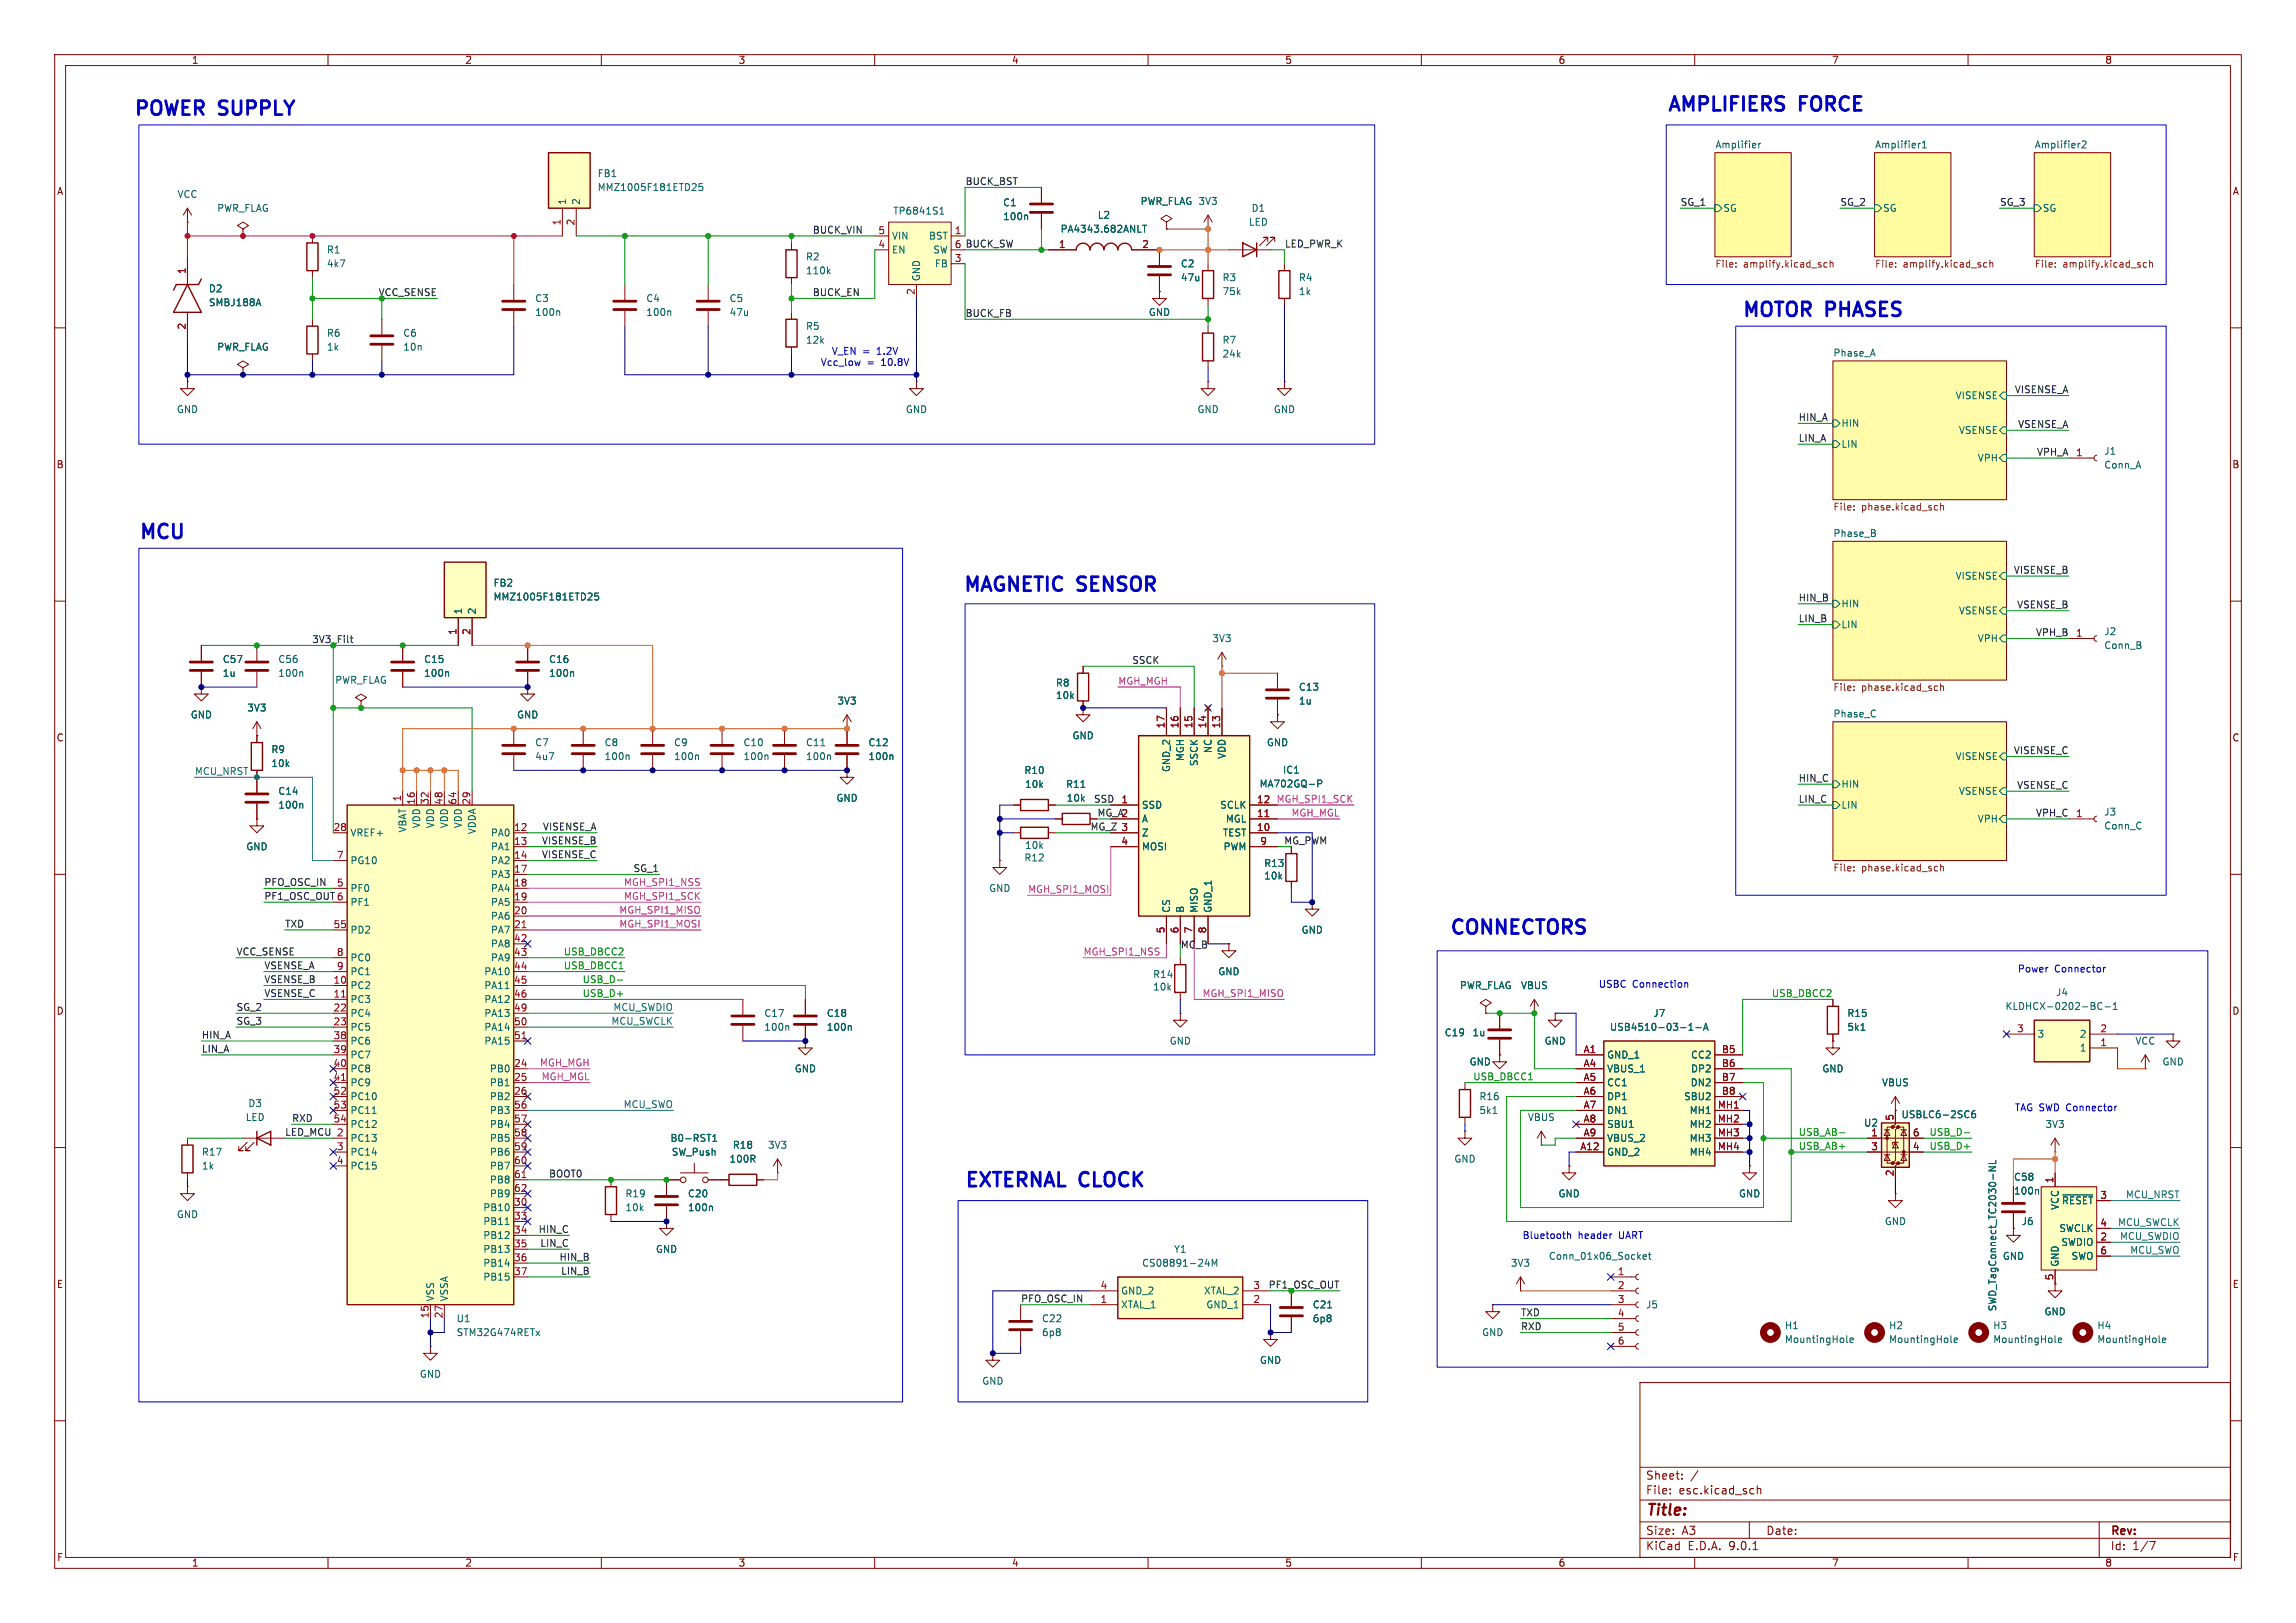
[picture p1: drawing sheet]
<svg xmlns="http://www.w3.org/2000/svg" width="420mm" height="297mm" viewBox="0 0 420 297" stroke-linecap="round" stroke-linejoin="round" font-family="sans-serif">
<defs><g id="words">
<g font-size="3.5" fill="#0000c2">
<text x="24.2" y="21.8">POWER</text>
<text x="40.1" y="21.8">SUPPLY</text>
<text x="304.7" y="21.1">AMPLIFIERS</text>
<text x="329.2" y="21.1">FORCE</text>
<text x="318.4" y="58.7">MOTOR</text>
<text x="334.1" y="58.7">PHASES</text>
<text x="25.2" y="99.3">MCU</text>
<text x="175.9" y="109">MAGNETIC SENSOR</text>
<text x="264.9" y="171.7">CONNECTORS</text>
<text x="176.2" y="217.9">EXTERNAL CLOCK</text>
</g>
<text font-size="2.8" fill="#840000" x="301" y="277.9">Title:</text>
<g font-size="2.1" fill="#840000">
<text x="301" y="273.7">File:</text>
<text x="301" y="271">Sheet:</text>
<text x="307.1" y="273.7">esc.kicad_sch</text>
<text x="301" y="281.1">Size:</text>
<text x="307.6" y="281.1">A3</text>
<text x="323" y="281.1">Date:</text>
<text x="386" y="281.3">Rev:</text>
<text x="301" y="283.9">KiCad</text>
<text x="308.7" y="283.9">E.D.A.</text>
<text x="316.3" y="283.9">9.0.1</text>
<text x="386" y="283.9">Id:</text>
<text x="390.1" y="283.9">1/7</text>
</g>
<g font-size="1.8" fill="#840000">
<text x="35" y="11.9">1</text>
<text x="85" y="11.9">2</text>
<text x="135" y="11.9">3</text>
<text x="185" y="11.9">4</text>
<text x="235" y="11.9">5</text>
<text x="285" y="11.9">6</text>
<text x="335" y="11.9">7</text>
<text x="385" y="11.9">8</text>
<text x="10.3" y="35.9">A</text>
<text x="408.3" y="35.9">A</text>
<text x="10.3" y="85.9">B</text>
<text x="408.2" y="85.9">B</text>
<text x="10.3" y="135.9">C</text>
<text x="408.2" y="135.9">C</text>
<text x="10.3" y="185.9">D</text>
<text x="408.2" y="185.9">D</text>
<text x="10.3" y="235.9">E</text>
<text x="408.3" y="235.9">E</text>
<text x="10.3" y="285.9">F</text>
<text x="35" y="286.9">1</text>
<text x="85" y="286.9">2</text>
<text x="135" y="286.9">3</text>
<text x="185" y="286.9">4</text>
<text x="235" y="286.9">5</text>
<text x="285" y="286.9">6</text>
<text x="335" y="286.9">7</text>
<text x="385" y="286.9">8</text>
<text x="408.3" y="285.9">F</text>
</g>
<g font-size="1.8" fill="#006464">
<text x="313.7" y="27.2">Amplifier</text>
<text x="342.9" y="27.2">Amplifier1</text>
<text x="372.1" y="27.2">Amplifier2</text>
<text x="109.2" y="32.6">FB1</text>
<text x="109.2" y="35.2">MMZ1005F181ETD25</text>
<text x="32.4" y="36.4">VCC</text>
<text x="39.6" y="39">PWR_FLAG</text>
<text x="103.7" y="37.6" transform="rotate(-90 103.7 37.6)">1</text>
<text x="106.3" y="37.6" transform="rotate(-90 106.3 37.6)">2</text>
<text x="163.3" y="39.5">TP6841S1</text>
<text x="183.4" y="37.9">C1</text>
<text x="183.4" y="40.5">100n</text>
<text x="200.7" y="40.2">L2</text>
<text x="208.5" y="37.7">PWR_FLAG 3V3</text>
<text x="208.5" y="37.7">PWR_FLAG</text>
<text x="228.4" y="41.5">LED</text>
<text x="228.8" y="39">D1</text>
<text x="315.2" y="39">SG</text>
<text x="344.4" y="39">SG</text>
<text x="373.6" y="39">SG</text>
<text x="59.7" y="46.6">R1</text>
<text x="147.3" y="47.9">R2</text>
<text x="163.1" y="44">VIN</text>
<text x="163.1" y="46.6">EN</text>
<text x="169.8" y="44">BST</text>
<text x="170.6" y="46.6">SW</text>
<text x="193.9" y="42.8">PA4343.682ANLT</text>
<text x="38.1" y="53.7">D2</text>
<text x="59.7" y="49.1">4k7</text>
<text x="147.3" y="50.4">110k</text>
<text x="168.5" y="51.6" transform="rotate(-90 168.5 51.6)">GND</text>
<text x="170.9" y="49.1">FB</text>
<text x="215.9" y="49.1">C2</text>
<text x="215.9" y="51.7">47u</text>
<text x="223.5" y="51.7">R3</text>
<text x="237.5" y="51.7">R4</text>
<text x="38.1" y="56.2">SMBJ188A</text>
<text x="97.8" y="55.5">C3</text>
<text x="97.8" y="58">100n</text>
<text x="118.1" y="55.5">C4</text>
<text x="118.1" y="58">100n</text>
<text x="133.4" y="55.5">C5</text>
<text x="133.4" y="58">47u</text>
<text x="210.1" y="58">GND</text>
<text x="223.5" y="54.2">75k</text>
<text x="237.5" y="54.2">1k</text>
<text x="39.6" y="64.4">PWR_FLAG</text>
<text x="59.7" y="61.8">R6</text>
<text x="59.7" y="64.4">1k</text>
<text x="73.7" y="61.8">C6</text>
<text x="73.7" y="64.4">10n</text>
<text x="147.3" y="60.6">R5</text>
<text x="147.3" y="63.1">12k</text>
<text x="223.5" y="63.1">R7</text>
<text x="223.5" y="65.6">24k</text>
<text x="335.3" y="65.3">Phase_A</text>
<text x="32.3" y="75.8">GND</text>
<text x="165.6" y="75.8">GND</text>
<text x="218.9" y="75.8">GND</text>
<text x="232.9" y="75.8">GND</text>
<text x="357.6" y="73.3">VISENSE</text>
<text x="336.7" y="82.1">LIN</text>
<text x="336.7" y="78.3">HIN</text>
<text x="358.2" y="79.6">VSENSE</text>
<text x="384.8" y="83.4">J1</text>
<text x="361.7" y="84.7">VPH</text>
<text x="384.8" y="86">Conn_A</text>
<text x="335.3" y="98.3">Phase_B</text>
<text x="90.2" y="107.5">FB2</text>
<text x="357.6" y="106.3">VISENSE</text>
<text x="84.7" y="112.5" transform="rotate(-90 84.7 112.5)">1</text>
<text x="87.2" y="112.5" transform="rotate(-90 87.2 112.5)">2</text>
<text x="90.2" y="110.1">MMZ1005F181ETD25</text>
<text x="336.7" y="111.4">HIN</text>
<text x="358.2" y="112.6">VSENSE</text>
<text x="221.7" y="117.7">3V3</text>
<text x="336.7" y="115.2">LIN</text>
<text x="361.7" y="117.7">VPH</text>
<text x="384.8" y="116.4">J2</text>
<text x="384.8" y="119">Conn_B</text>
<text x="40.6" y="124.1">1u</text>
<text x="40.6" y="121.5">C57</text>
<text x="50.8" y="124.1">100n</text>
<text x="50.8" y="121.5">C56</text>
<text x="61.2" y="125.3">PWR_FLAG</text>
<text x="77.5" y="124.1">100n</text>
<text x="77.5" y="121.5">C15</text>
<text x="100.3" y="124.1">100n</text>
<text x="100.3" y="121.5">C16</text>
<text x="193" y="125.8">R8</text>
<text x="34.8" y="131.7">GND</text>
<text x="45.1" y="130.4">3V3</text>
<text x="94.5" y="131.7">GND</text>
<text x="153.1" y="129.1">3V3</text>
<text x="193" y="128.1">10k</text>
<text x="237.5" y="129.1">1u</text>
<text x="237.5" y="126.6">C13</text>
<text x="335.3" y="131.4">Phase_C</text>
<text x="97.8" y="136.8">C7</text>
<text x="110.5" y="136.8">C8</text>
<text x="123.2" y="136.8">C9</text>
<text x="135.9" y="136.8">C10</text>
<text x="147.3" y="136.8">C11</text>
<text x="158.8" y="136.8">C12</text>
<text x="196.1" y="135.5">GND</text>
<text x="221.8" y="137.9" transform="rotate(-90 221.8 137.9)">NC</text>
<text x="231.6" y="136.8">GND</text>
<text x="49.5" y="138">R9</text>
<text x="49.5" y="140.6">10k</text>
<text x="97.8" y="139.3">4u7</text>
<text x="110.5" y="139.3">100n</text>
<text x="123.2" y="139.3">100n</text>
<text x="135.9" y="139.3">100n</text>
<text x="147.3" y="139.3">100n</text>
<text x="158.8" y="139.3">100n</text>
<text x="187.3" y="141.8">R10</text>
<text x="214.2" y="141.4" transform="rotate(-90 214.2 141.4)">GND_2</text>
<text x="216.8" y="139.4" transform="rotate(-90 216.8 139.4)">MGH</text>
<text x="219.3" y="140.3" transform="rotate(-90 219.3 140.3)">SSCK</text>
<text x="224.4" y="139" transform="rotate(-90 224.4 139)">VDD</text>
<text x="234.6" y="141.8">IC1</text>
<text x="357.6" y="139.3">VISENSE</text>
<text x="50.8" y="148.2">100n</text>
<text x="50.8" y="145.6">C14</text>
<text x="152.9" y="146.9">GND</text>
<text x="187.4" y="144.4">10k</text>
<text x="194.9" y="144.4">R11</text>
<text x="195" y="146.9">10k</text>
<text x="208.8" y="148.2">SSD</text>
<text x="223.1" y="148.2">SCLK</text>
<text x="230.3" y="144.3">MA702GQ-P</text>
<text x="336.7" y="148.2">LIN</text>
<text x="336.7" y="144.4">HIN</text>
<text x="358.2" y="145.6">VSENSE</text>
<text x="384.8" y="149.5">J3</text>
<text x="45" y="155.8">GND</text>
<text x="64" y="153.3">VREF+</text>
<text x="74.5" y="152.4" transform="rotate(-90 74.5 152.4)">VBAT</text>
<text x="77.1" y="151.7" transform="rotate(-90 77.1 151.7)">VDD</text>
<text x="79.6" y="151.7" transform="rotate(-90 79.6 151.7)">VDD</text>
<text x="82.1" y="151.7" transform="rotate(-90 82.1 151.7)">VDD</text>
<text x="84.7" y="151.7" transform="rotate(-90 84.7 151.7)">VDD</text>
<text x="87.2" y="152.7" transform="rotate(-90 87.2 152.7)">VDDA</text>
<text x="89.7" y="153.3">PA0</text>
<text x="89.7" y="155.8">PA1</text>
<text x="187.4" y="155.5">10k</text>
<text x="208.8" y="150.7">A</text>
<text x="208.8" y="153.3">Z</text>
<text x="208.8" y="155.8">MOSI</text>
<text x="223.6" y="153.3">TEST</text>
<text x="223.7" y="155.8">PWM</text>
<text x="224.1" y="150.7">MGL</text>
<text x="361.7" y="150.7">VPH</text>
<text x="384.8" y="152">Conn_C</text>
<text x="64" y="158.3">PG10</text>
<text x="89.7" y="158.3">PA2</text>
<text x="89.7" y="160.9">PA3</text>
<text x="187.3" y="157.8">R12</text>
<text x="231.1" y="161.1">10k</text>
<text x="231.1" y="158.9">R13</text>
<text x="64" y="163.4">PF0</text>
<text x="64" y="166">PF1</text>
<text x="89.7" y="163.4">PA4</text>
<text x="89.7" y="166">PA5</text>
<text x="180.8" y="163.4">GND</text>
<text x="214.2" y="167.1" transform="rotate(-90 214.2 167.1)">CS</text>
<text x="216.8" y="167.1" transform="rotate(-90 216.8 167.1)">B</text>
<text x="219.3" y="167.1" transform="rotate(-90 219.3 167.1)">MISO</text>
<text x="221.8" y="167.1" transform="rotate(-90 221.8 167.1)">GND_1</text>
<text x="64" y="171">PD2</text>
<text x="89.7" y="168.5">PA6</text>
<text x="89.7" y="171">PA7</text>
<text x="89.7" y="173.6">PA8</text>
<text x="238" y="171">GND</text>
<text x="64" y="176.1">PC0</text>
<text x="64" y="178.7">PC1</text>
<text x="88.5" y="178.7">PA10</text>
<text x="89.7" y="176.1">PA9</text>
<text x="210.8" y="179.2">R14</text>
<text x="222.8" y="178.7">GND</text>
<text x="64" y="181.2">PC2</text>
<text x="64" y="183.7">PC3</text>
<text x="88.5" y="181.2">PA11</text>
<text x="88.5" y="183.7">PA12</text>
<text x="210.8" y="181.5">10k</text>
<text x="267" y="181.2">PWR_FLAG</text>
<text x="278.1" y="181.2">VBUS</text>
<text x="366.7" y="185">KLDHCX-0202-BC-1</text>
<text x="376" y="182.5">J4</text>
<text x="64" y="186.3">PC4</text>
<text x="64" y="188.8">PC5</text>
<text x="64" y="191.4">PC6</text>
<text x="88.5" y="186.3">PA13</text>
<text x="88.5" y="188.8">PA14</text>
<text x="88.5" y="191.4">PA15</text>
<text x="139.7" y="188.8">100n</text>
<text x="139.7" y="186.3">C17</text>
<text x="151.1" y="188.8">100n</text>
<text x="151.1" y="186.3">C18</text>
<text x="213.9" y="191.4">GND</text>
<text x="264.2" y="189.8">C19</text>
<text x="269.2" y="189.8">1u</text>
<text x="282.4" y="191.4">GND</text>
<text x="294.4" y="188.8">USB4510-03-1-A</text>
<text x="302.3" y="186.3">J7</text>
<text x="337.8" y="188.8">5k1</text>
<text x="337.8" y="186.3">R15</text>
<text x="372.6" y="190.1">3</text>
<text x="380.3" y="190.1">2</text>
<text x="390.5" y="191.4">VCC</text>
<text x="64" y="193.9">PC7</text>
<text x="64" y="196.4">PC8</text>
<text x="89.5" y="196.4">PB0</text>
<text x="145.3" y="196.4">GND</text>
<text x="268.7" y="195.2">GND</text>
<text x="293.9" y="193.9">GND_1</text>
<text x="293.9" y="196.4">VBUS_1</text>
<text x="309.2" y="193.9">CC2</text>
<text x="309.2" y="196.4">DP2</text>
<text x="333.2" y="196.4">GND</text>
<text x="380.3" y="192.6">1</text>
<text x="395.5" y="195.2">GND</text>
<text x="45.3" y="202.8">D3</text>
<text x="64" y="199">PC9</text>
<text x="64" y="201.5">PC10</text>
<text x="89.5" y="199">PB1</text>
<text x="89.5" y="201.5">PB2</text>
<text x="270.5" y="201.5">R16</text>
<text x="293.9" y="199">CC1</text>
<text x="293.9" y="201.5">DP1</text>
<text x="308" y="201.5">SBU2</text>
<text x="309.2" y="199">DN2</text>
<text x="344.2" y="199">VBUS</text>
<text x="44.8" y="205.3">LED</text>
<text x="64" y="204.1">PC11</text>
<text x="64" y="206.6">PC12</text>
<text x="64" y="209.1">PC13</text>
<text x="89.5" y="204.1">PB3</text>
<text x="89.5" y="206.6">PB4</text>
<text x="89.5" y="209.1">PB5</text>
<text x="122.5" y="209.1">B0-RST1</text>
<text x="270.5" y="204.1">5k1</text>
<text x="279.4" y="205.3">VBUS</text>
<text x="293.9" y="204.1">DN1</text>
<text x="293.9" y="206.6">SBU1</text>
<text x="293.9" y="209.1">VBUS_2</text>
<text x="309" y="204.1">MH1</text>
<text x="309" y="206.6">MH2</text>
<text x="309" y="209.1">MH3</text>
<text x="340.9" y="206.3">U2</text>
<text x="347.7" y="204.8">USBLC6-2SC6</text>
<text x="374.1" y="206.6">3V3</text>
<text x="36.8" y="211.7">R17</text>
<text x="36.8" y="214.2">1k</text>
<text x="64" y="211.7">PC14</text>
<text x="64" y="214.2">PC15</text>
<text x="89.5" y="211.7">PB6</text>
<text x="89.5" y="214.2">PB7</text>
<text x="122.8" y="211.7">SW_Push</text>
<text x="133.3" y="213">100R</text>
<text x="133.9" y="210.4">R18</text>
<text x="140.4" y="210.4">3V3</text>
<text x="265.9" y="213">GND</text>
<text x="293.9" y="211.7">GND_2</text>
<text x="309" y="211.7">MH4</text>
<text x="88.3" y="221.8">PB10</text>
<text x="89.5" y="216.8">PB8</text>
<text x="89.5" y="219.3">PB9</text>
<text x="114.3" y="221.8">10k</text>
<text x="114.3" y="219.3">R19</text>
<text x="125.7" y="221.8">100n</text>
<text x="125.7" y="219.3">C20</text>
<text x="285" y="219.3">GND</text>
<text x="318" y="219.3">GND</text>
<text x="368.3" y="218.8">100n</text>
<text x="368.3" y="216.3">C58</text>
<text x="376.8" y="221.5" transform="rotate(-90 376.8 221.5)">VCC</text>
<text x="377.1" y="220.6">~{RESET}</text>
<text x="32.3" y="223.1">GND</text>
<text x="88.3" y="224.4">PB11</text>
<text x="88.3" y="226.9">PB12</text>
<text x="344.7" y="224.4">GND</text>
<text x="369.7" y="224.4">J6</text>
<text x="376.6" y="225.7">SWCLK</text>
<text x="88.3" y="229.5">PB13</text>
<text x="88.3" y="232">PB14</text>
<text x="119.9" y="229.5">GND</text>
<text x="208.8" y="232">CS08891-24M</text>
<text x="214.6" y="229.5">Y1</text>
<text x="276.3" y="232">3V3</text>
<text x="283.2" y="230.7">Conn_01x06_Socket</text>
<text x="366.3" y="230.7">GND</text>
<text x="376.8" y="231.9" transform="rotate(-90 376.8 231.9)">GND</text>
<text x="377" y="228.2">SWDIO</text>
<text x="378.8" y="230.7">SWO</text>
<text x="79.6" y="238.3" transform="rotate(-90 79.6 238.3)">VSS</text>
<text x="82.1" y="238.3" transform="rotate(-90 82.1 238.3)">VSSA</text>
<text x="88.3" y="234.5">PB15</text>
<text x="205" y="237.1">GND_2</text>
<text x="205" y="239.6">XTAL_1</text>
<text x="220.1" y="237.1">XTAL_2</text>
<text x="220.6" y="239.6">GND_1</text>
<text x="240" y="239.6">C21</text>
<text x="301" y="239.6">J5</text>
<text x="83.4" y="244.7">STM32G474RETx</text>
<text x="83.4" y="242.2">U1</text>
<text x="190.5" y="242.2">C22</text>
<text x="190.5" y="244.7">6p8</text>
<text x="240" y="242.2">6p8</text>
<text x="271" y="244.7">GND</text>
<text x="326.4" y="243.4">H1</text>
<text x="326.4" y="246">MountingHole</text>
<text x="345.4" y="243.4">H2</text>
<text x="345.4" y="246">MountingHole</text>
<text x="364.5" y="243.4">H3</text>
<text x="364.5" y="246">MountingHole</text>
<text x="365.4" y="240.1" transform="rotate(-90 365.4 240.1)">SWD_TagConnect_TC2030-NL</text>
<text x="373.9" y="240.9">GND</text>
<text x="383.5" y="243.4">H4</text>
<text x="383.5" y="246">MountingHole</text>
<text x="230.4" y="249.8">GND</text>
<text x="76.7" y="252.3">GND</text>
<text x="179.6" y="253.6">GND</text>
</g>
<g font-size="1.8" fill="#0f0f0f">
<text x="176.5" y="33.9">BUCK_BST</text>
<text x="307.3" y="37.8">SG_1</text>
<text x="336.5" y="37.8">SG_2</text>
<text x="365.8" y="37.8">SG_3</text>
<text x="148.6" y="42.8">BUCK_VIN</text>
<text x="174.6" y="45.5">6 BUCK_SW</text>
<text x="234.9" y="45.4">LED_PWR_K</text>
<text x="148.6" y="54.3">BUCK_EN</text>
<text x="176.5" y="58.1">BUCK_FB</text>
<text x="328.9" y="77.1">HIN_A</text>
<text x="368.5" y="72">VISENSE_A</text>
<text x="328.9" y="80.9">LIN_A</text>
<text x="369.1" y="78.4">VSENSE_A</text>
<text x="372.5" y="83.5">VPH_A</text>
<text x="368.3" y="105.1">VISENSE_B</text>
<text x="328.9" y="114">LIN_B</text>
<text x="328.9" y="110.1">HIN_B</text>
<text x="368.9" y="111.4">VSENSE_B</text>
<text x="372.3" y="116.5">VPH_B</text>
<text x="207" y="121.6">SSCK</text>
<text x="328.9" y="143.2">HIN_C</text>
<text x="368.3" y="138.1">VISENSE_C</text>
<text x="200" y="147">SSD</text>
<text x="328.9" y="147">LIN_C</text>
<text x="368.9" y="144.4">VSENSE_C</text>
<text x="372.3" y="149.5">VPH_C</text>
<text x="99" y="154.6">VISENSE_B</text>
<text x="99.2" y="152.1">VISENSE_A</text>
<text x="199.4" y="152.1">MG_Z 3</text>
<text x="234.8" y="154.6">MG_PWM</text>
<text x="99" y="157.1">VISENSE_C</text>
<text x="115.8" y="159.7">SG_1</text>
<text x="48.3" y="162.2">PFO_OSC_IN</text>
<text x="48.3" y="164.8">PF1_OSC_OUT 6</text>
<text x="52.1" y="169.8">TXD</text>
<text x="215.9" y="173.6">MG_B</text>
<text x="43.2" y="174.9">VCC_SENSE</text>
<text x="48.3" y="180">VSENSE_B</text>
<text x="48.3" y="177.5">VSENSE_A</text>
<text x="43.2" y="185.1">SG_2</text>
<text x="48.3" y="182.5">VSENSE_C</text>
<text x="36.8" y="190.2">HIN_A</text>
<text x="43.2" y="187.6">SG_3</text>
<text x="36.8" y="192.7">LIN_A</text>
<text x="52.1" y="207.9">LED_MCU 2</text>
<text x="53.3" y="205.4">RXD</text>
<text x="100.3" y="215.6">BOOT0</text>
<text x="98.4" y="225.7">HIN_C</text>
<text x="98.7" y="228.3">LIN_C</text>
<text x="102.2" y="230.8">HIN_B</text>
<text x="102.5" y="233.3">LIN_B</text>
<text x="186.7" y="238.4">PFO_OSC_IN</text>
<text x="278.1" y="243.5">RXD</text>
<text x="278.1" y="241">TXD</text>
</g>
<g font-size="1.8" fill="#a90000">
<text x="102.6" y="41.3" transform="rotate(-90 102.6 41.3)">1</text>
<text x="105.2" y="41.3" transform="rotate(-90 105.2 41.3)">2</text>
<text x="160.6" y="42.9">5</text>
<text x="160.6" y="45.5">4</text>
<text x="174.6" y="42.9">1</text>
<text x="193.6" y="45.5">1</text>
<text x="208.8" y="45.5">2</text>
<text x="34" y="50.2" transform="rotate(-90 34 50.2)">1</text>
<text x="174.6" y="48">3</text>
<text x="167.4" y="54" transform="rotate(-90 167.4 54)">2</text>
<text x="34" y="60.4" transform="rotate(-90 34 60.4)">2</text>
<text x="379.7" y="83.6">1</text>
<text x="83.6" y="116.3" transform="rotate(-90 83.6 116.3)">1</text>
<text x="86.1" y="116.3" transform="rotate(-90 86.1 116.3)">2</text>
<text x="379.7" y="116.6">1</text>
<text x="213.1" y="133.4" transform="rotate(-90 213.1 133.4)">17</text>
<text x="215.6" y="133.4" transform="rotate(-90 215.6 133.4)">16</text>
<text x="218.2" y="133.4" transform="rotate(-90 218.2 133.4)">15</text>
<text x="220.7" y="133.4" transform="rotate(-90 220.7 133.4)">14</text>
<text x="223.3" y="133.4" transform="rotate(-90 223.3 133.4)">13</text>
<text x="73.4" y="146.8" transform="rotate(-90 73.4 146.8)">1</text>
<text x="75.9" y="147.4" transform="rotate(-90 75.9 147.4)">16</text>
<text x="78.5" y="147.4" transform="rotate(-90 78.5 147.4)">32</text>
<text x="81" y="147.4" transform="rotate(-90 81 147.4)">48</text>
<text x="83.6" y="147.4" transform="rotate(-90 83.6 147.4)">64</text>
<text x="86.1" y="147.4" transform="rotate(-90 86.1 147.4)">29</text>
<text x="205" y="147.1">1</text>
<text x="205" y="149.6">2</text>
<text x="229.8" y="147.1">12</text>
<text x="229.8" y="149.6">11</text>
<text x="379.7" y="149.6">1</text>
<text x="60.9" y="152.1">28</text>
<text x="93.9" y="152.1">12</text>
<text x="93.9" y="154.7">13</text>
<text x="205" y="154.7">4</text>
<text x="205" y="152.1">3</text>
<text x="229.8" y="152.1">10</text>
<text x="230.4" y="154.7">9</text>
<text x="61.5" y="157.2">7</text>
<text x="93.9" y="157.2">14</text>
<text x="93.9" y="159.8">17</text>
<text x="61.5" y="162.3">5</text>
<text x="93.9" y="162.3">18</text>
<text x="93.9" y="164.8">19</text>
<text x="93.9" y="167.4">20</text>
<text x="60.9" y="169.9">55</text>
<text x="93.9" y="169.9">21</text>
<text x="93.9" y="172.5">42</text>
<text x="213.1" y="170.9" transform="rotate(-90 213.1 170.9)">5</text>
<text x="215.6" y="170.9" transform="rotate(-90 215.6 170.9)">6</text>
<text x="218.2" y="170.9" transform="rotate(-90 218.2 170.9)">7</text>
<text x="220.7" y="170.9" transform="rotate(-90 220.7 170.9)">8</text>
<text x="61.5" y="175">8</text>
<text x="61.5" y="177.5">9</text>
<text x="93.9" y="175">43</text>
<text x="93.9" y="177.5">44</text>
<text x="60.9" y="180.1">10</text>
<text x="60.9" y="182.6">11</text>
<text x="60.9" y="185.2">22</text>
<text x="93.9" y="180.1">45</text>
<text x="93.9" y="182.6">46</text>
<text x="93.9" y="185.2">49</text>
<text x="60.9" y="187.7">23</text>
<text x="60.9" y="190.2">38</text>
<text x="93.9" y="187.7">50</text>
<text x="93.9" y="190.2">51</text>
<text x="368.9" y="189">3</text>
<text x="384.1" y="189">2</text>
<text x="384.1" y="191.5">1</text>
<text x="60.9" y="192.8">39</text>
<text x="60.9" y="195.3">40</text>
<text x="60.9" y="197.9">41</text>
<text x="93.9" y="195.3">24</text>
<text x="93.9" y="197.9">25</text>
<text x="289.6" y="192.8">A1</text>
<text x="289.6" y="195.3">A4</text>
<text x="289.6" y="197.9">A5</text>
<text x="314.9" y="192.8">B5</text>
<text x="314.9" y="195.3">B6</text>
<text x="314.9" y="197.9">B7</text>
<text x="60.9" y="200.4">52</text>
<text x="60.9" y="202.9">53</text>
<text x="93.9" y="200.4">26</text>
<text x="93.9" y="202.9">56</text>
<text x="289.6" y="200.4">A6</text>
<text x="289.6" y="202.9">A7</text>
<text x="314.1" y="202.9">MH1</text>
<text x="314.9" y="200.4">B8</text>
<text x="60.9" y="205.5">54</text>
<text x="93.9" y="205.5">57</text>
<text x="93.9" y="208">58</text>
<text x="289.6" y="205.5">A8</text>
<text x="289.6" y="208">A9</text>
<text x="314.1" y="205.5">MH2</text>
<text x="314.1" y="208">MH3</text>
<text x="342.2" y="208">1</text>
<text x="346.5" y="205.2" transform="rotate(-90 346.5 205.2)">5</text>
<text x="349.8" y="208">6</text>
<text x="61.5" y="210.6">3</text>
<text x="61.5" y="213.1">4</text>
<text x="93.9" y="210.6">59</text>
<text x="93.9" y="213.1">60</text>
<text x="93.9" y="215.6">61</text>
<text x="289" y="210.6">A12</text>
<text x="314.1" y="210.6">MH4</text>
<text x="342.2" y="210.6">3</text>
<text x="346.5" y="215.3" transform="rotate(-90 346.5 215.3)">2</text>
<text x="349.8" y="210.6">4</text>
<text x="93.9" y="218.2">62</text>
<text x="93.9" y="220.7">30</text>
<text x="375.7" y="216.6" transform="rotate(-90 375.7 216.6)">1</text>
<text x="384.1" y="219.5">3</text>
<text x="93.9" y="223.3">33</text>
<text x="93.9" y="225.8">34</text>
<text x="384.1" y="224.5">4</text>
<text x="384.1" y="227.1">2</text>
<text x="93.9" y="228.3">35</text>
<text x="93.9" y="230.9">36</text>
<text x="93.9" y="233.4">37</text>
<text x="295.8" y="233.4">1</text>
<text x="384.1" y="229.6">6</text>
<text x="201.2" y="236">4</text>
<text x="201.2" y="238.5">1</text>
<text x="229.2" y="236">3</text>
<text x="229.2" y="238.5">2</text>
<text x="295.8" y="236">2</text>
<text x="295.8" y="238.5">3</text>
<text x="375.7" y="234.4" transform="rotate(-90 375.7 234.4)">5</text>
<text x="78.5" y="241.3" transform="rotate(-90 78.5 241.3)">15</text>
<text x="81" y="241.3" transform="rotate(-90 81 241.3)">27</text>
<text x="295.8" y="241">4</text>
<text x="295.8" y="243.6">5</text>
<text x="295.8" y="246.1">6</text>
</g>
<g font-size="1.8" fill="#725600">
<text x="313.7" y="49.3">File:</text>
<text x="318.9" y="49.3">amplify.kicad_sch</text>
<text x="342.9" y="49.3">File:</text>
<text x="348.1" y="49.3">amplify.kicad_sch</text>
<text x="372.1" y="49.3">File:</text>
<text x="377.3" y="49.3">amplify.kicad_sch</text>
<text x="335.3" y="93.8">File:</text>
<text x="340.5" y="93.8">phase.kicad_sch</text>
<text x="335.3" y="126.8">File:</text>
<text x="340.5" y="126.8">phase.kicad_sch</text>
<text x="335.3" y="159.8">File:</text>
<text x="340.5" y="159.8">phase.kicad_sch</text>
</g>
<g font-size="1.8" fill="#009600">
<text x="69.2" y="54.3">VCC_SENSE</text>
<text x="57" y="117.8">3V3_Filt</text>
<text x="200.7" y="149.5">MG_A2</text>
<text x="232" y="235.9">PF1_OSC_OUT</text>
</g>
<g font-size="1.8" fill="#0000c2">
<text x="152.1" y="65.1">V_EN =</text>
<text x="160.5" y="65.1">1.2V</text>
<text x="150" y="67.2">Vcc_low</text>
<text x="158.6" y="67.2">=</text>
<text x="161.3" y="67.2">10.8V</text>
<text x="369" y="178.2">Power</text>
<text x="375.8" y="178.2">Connector</text>
<text x="292.3" y="181">USBC</text>
<text x="298.6" y="181">Connection</text>
<text x="368.5" y="203.6">TAG SWD Connector</text>
<text x="278.4" y="226.9">Bluetooth</text>
<text x="288.7" y="226.9">header</text>
<text x="296.2" y="226.9">UART</text>
</g>
<g font-size="1.8" fill="#c200c2">
<text x="204.5" y="125.4">MGH_MGH</text>
<text x="233.4" y="147">MGH_SPI1_SCK</text>
<text x="236.1" y="149.5">MGH_MGL</text>
<text x="113.2" y="167.3">MGH_SPI1_MISO</text>
<text x="114" y="164.8">MGH_SPI1_SCK</text>
<text x="114" y="162.2">MGH_SPI1_NSS</text>
<text x="188" y="163.5">MGH_SPI1_MOSI</text>
<text x="113.2" y="169.8">MGH_SPI1_MOSI</text>
<text x="198.1" y="174.9">MGH_SPI1_NSS</text>
<text x="219.9" y="182.5">MGH_SPI1_MISO</text>
<text x="98.7" y="195.2">MGH_MGH</text>
<text x="99" y="197.8">MGH_MGL</text>
</g>
<g font-size="1.8" fill="#008484">
<text x="35.6" y="141.9">MCU_NRST</text>
<text x="112.1" y="185.1">MCU_SWDIO</text>
<text x="111.7" y="187.6">MCU_SWCLK</text>
<text x="114" y="202.9">MCU_SWO</text>
<text x="388.8" y="219.4">MCU_NRST</text>
<text x="387.3" y="224.4">MCU_SWCLK</text>
<text x="387.7" y="227">MCU_SWDIO</text>
<text x="389.6" y="229.5">MCU_SWO</text>
</g>
<g font-size="1.8" fill="#008400">
<text x="103" y="177.5">USB_DBCC1</text>
<text x="103" y="174.9">USB_DBCC2</text>
<text x="106.5" y="180">USB_D-</text>
<text x="106.5" y="182.5">USB_D+</text>
<text x="324" y="182.5">USB_DBCC2</text>
<text x="269.4" y="197.8">USB_DBCC1</text>
<text x="328.9" y="207.9">USB_AB-</text>
<text x="352.9" y="207.9">USB_D-</text>
<text x="328.9" y="210.5">USB_AB+</text>
<text x="352.9" y="210.5">USB_D+</text>
</g>
</g></defs>
<g fill="none" stroke="#840000" stroke-width=".18">
<path d="M10 10h400v277h-400zM12 12h396v273h-396zM60 10v2M110 10v2M160 10v2M210 10v2M260 10v2M310 10v2M360 10v2M34.3 38.1v2.5M34.3 38.1l-.8 1.3M34.3 38.1l.8 1.3"/>
<path d="M313.7 27.9h14v19.1h-14zM342.9 27.9h14v19.1h-14zM372.1 27.9h14v19.1h-14zM34.3 40.6h.1M34.3 47v5.1M34.3 57.2v5M44.4 41.9l1.1-.6-1.1-.7-1 .7 1 .6v1.3M44.4 43.2h.1M57.1 43.2v1.3M57.1 49.5v1.3M57.1 58.4v1.3M69.8 58.4v2.8"/>
<path d="M94 52.1v2.8M94 56.9v2.8M144.8 44.5v1.2M144.8 50.8v1.3M221 48.3v1.2M221 54.6v1.3M224.8 45.7h7.6M231.9 44.2v-.8h-.8h.8l-1.5 1.6M233.2 44.2v-.8h-.8h.8l-1.6 1.6M234.9 48.3v1.2M234.9 54.6v1.3M10 60h2"/>
<path d="M44.4 67.3l1.1-.6-1.1-.7-1 .7 1 .6v1.3M44.4 68.6h.1M57.1 64.8v1.2M69.8 63.2v2.8M234.9 69.9v1.2h1.3l-1.3 1.3-1.2-1.3h1.2M234.9 69.9h.1M335.3 66h31.7v25.4h-31.7zM408 60h2M335.3 99.1h31.7v25.4h-31.7zM10 110h2M408 110h2M94 133.4v2.7"/>
<path d="M94 138.2v2.8M106.7 133.4v2.7M106.7 138.2v2.8M119.4 133.4v2.7M119.4 138.2v2.8M132.1 133.4v2.7M132.1 138.2v2.8M154.9 133.4h.1M154.9 130.8l-.7 1.3M154.9 130.8l.8 1.3M154.9 130.8v2.6M335.3 132.1h31.7v25.4h-31.7z"/>
<path d="M10 160h2M408 160h2M135.9 182.9v2.8M135.9 187.7v2.8M10 210h2M34.3 217.2v1.2h1.3l-1.3 1.3-1.3-1.3h1.3M34.3 217.2h.1M34.3 208.3v1.3M34.3 214.6v1.3M111.8 215.9v1.3M121.9 215.9v2.8M268 207v1.3h1.2l-1.2 1.3-1.3-1.3h1.3"/>
<path d="M268 207h.1M346.7 203.2h.1M346.7 218.4v1.3h1.3l-1.3 1.3-1.3-1.3h1.3M346.7 218.4h.1M346.7 200.7l-.8 1.2M346.7 200.7l.8 1.2M346.7 200.7v2.5M408 210h2M111.8 222.2v1.3M121.9 223.5v1.3h1.3l-1.3 1.3-1.3-1.3h1.3M121.9 223.5h.1M121.9 220.7v2.8"/>
<path d="M273 238.8v1.2h1.3l-1.3 1.3-1.2-1.3h1.2M273 238.8h.1M278.1 236.2h.1M278.1 233.7l-.7 1.2M278.1 233.7l.8 1.2M278.1 233.7v2.5M294.6 233.7h4.6M294.6 236.2h4.6M294.6 238.8h4.6M299.7 233.2l-.3 .1-.2 .4 .2 .3 .3 .2M299.7 235.7l-.3 .2-.2 .3 .2 .4 .3 .1M299.7 238.3l-.3 .1-.2 .4 .2 .3 .3 .2"/>
<path d="M294.6 241.3h4.6M294.6 243.8h4.6M294.6 246.4h4.6M299.7 240.8l-.3 .1-.2 .4 .2 .4 .3 .1M299.7 243.3l-.3 .2-.2 .3 .2 .4 .3 .1M299.7 245.9l-.3 .1-.2 .4 .2 .3 .3 .2M300 253h108v32h-108zM10 260h2M300 278.5h108M300 274.5h108M300 268.5h108M305.5 273.2v.2"/>
<path d="M305.5 272.5v.1M307.7 270.5v.2M307.7 269.8v.1M310.6 269.1l-1.3 1.9M320 278.5v3M320.7 272.4l.1 .1M320.8 273.3l-.1 .1M321.4 271.9v1.5M321.4 272.5l.3-.1 .3 .1 .1 .9M384 278.5v6.5M408 260h2M60 285v2"/>
<path d="M110 285v2M160 285v2M210 285v2M260 285v2M300 281.5h108M310 285v2M320.7 283.6h.8M360 285v2M393.2 282.1h1l-.6 1.5"/>
</g>
<g fill="#fffb9e" stroke="#fffb9e" stroke-width=".18">
<path d="M372.1 27.9h14v19.1h-14z"/>
<path d="M342.9 27.9h14v19.1h-14z"/>
<path d="M313.7 27.9h14v19.1h-14z"/>
</g>
<g fill="#fffba8" stroke="#fffba8" stroke-width=".18">
<path d="M335.3 132.1h31.7v25.4h-31.7z"/>
<path d="M335.3 99.1h31.7v25.4h-31.7z"/>
<path d="M335.3 66h31.7v25.4h-31.7z"/>
</g>
<g fill="none" stroke="#006464" stroke-width=".18">
<path d="M313.7 37.5h.6l.7 .6-.7 .6h-.6zM321.7 26.2v.9M322.1 26.2l-.4 .3M342.9 37.5h.6l.7 .6-.7 .6h-.6zM351.3 26.2l-.3 .1M351.6 27.1h.8M351.6 26.2l.4-.4v1.3M372.1 37.5h.6l.7 .6-.7 .6h-.6zM380.9 25.9l.4-.1 .3 .4-.8 .9h.8M47 55.6h.6M47.3 54.7l.4 1.3M102.2 56.9l.2 .2v.6"/>
<path d="M151.5 49.6l.3 .5M151.8 49.3l-.4 .4M335.3 76.8h.6l.6 .7-.6 .6h-.6zM366.4 71.8h.6v1.2h-.6l-.6-.6zM366.4 78.1h.6v1.3h-.6l-.6-.7zM335.3 80.6h.6l.6 .7-.6 .6h-.6zM343 97.6v.5M366.4 83.2h.6v1.3h-.6l-.6-.7zM335.3 113.7h.6l.6 .6-.6 .6h-.6zM335.3 109.9h.6l.6 .6-.6 .6h-.6zM366.4 104.8h.6v1.2h-.6l-.6-.6zM366.4 116.2h.6v1.3h-.6l-.6-.7z"/>
<path d="M366.4 111.1h.6v1.3h-.6l-.6-.6zM114.9 138.2l.2 .1v.7M127.6 138.2l.2 .1v.7M140.3 138.2l.2 .1v.7M366.4 137.8h.6v1.3h-.6l-.6-.7zM335.3 146.7h.6l.6 .6-.6 .7h-.6zM335.3 142.9h.6l.6 .6-.6 .6h-.6zM366.4 149.2h.6v1.3h-.6l-.6-.6zM366.4 144.1h.6v1.3h-.6l-.6-.6zM144.1 187.7l.2 .2v.6M130.1 220.7l.2 .2v.7M300.6 230l.6-.1-.1-.2-.4-.1-.1 .2v.6h.5"/>
<path d="M301.5 229.6h.5M301.7 229.2v1.1l.3 .1"/>
</g>
<g fill="none" stroke="#725600" stroke-width=".18">
<path d="M317.5 48.8v.1M317.5 48.1v.1M334.2 48.1h-.3l-.3 .2 .1 .5h.5M334.8 48.2l.2-.1h.3v.8M334.8 47.6v1.3M346.7 48.8v.1M346.7 48.1v.1M363.4 48.1h-.3l-.3 .2 .2 .5h.4M364 48.2l.2-.1h.3v.8M364 47.6v1.3M376 48.8v.1M376 48.1v.1"/>
<path d="M392.7 48.1h-.4l-.3 .2 .2 .5h.5M393.2 48.2l.2-.1h.3v.8M393.2 47.6v1.3M339.1 92.6v.1M339.1 93.2v.1M354.1 92.5l.3 .1M354.4 93.3h-.3M355 92.1v1.2M355 92.6l.2-.1 .3 .1v.7M339.1 125.6v.1M339.1 126.2v.2M354.1 125.5l.3 .1"/>
<path d="M354.4 126.3l-.3 .1M355 125.1v1.3M355 125.6l.2-.1 .3 .1v.8M339.1 159.3v.1M339.1 158.6v.1M354.1 158.5l.3 .1M354.4 159.3l-.3 .1M355 158.7l.2-.2 .3 .1v.8M355 158.1v1.3"/>
</g>
<path d="M34.3 52.1l2.5 5.1h-5.1zM36.8 51.1l-.5 1h-4l-.6 1M56.1 44.5h2.1v5h-2.1zM56.1 59.7h2.1v5.1h-2.1zM143.8 45.7h2v5.1h-2zM220 49.5h2v5.1h-2zM227.3 44.5l2.6 1.2-2.6 1.3zM229.9 44.5v2.5M233.9 49.5h2.1v5.1h-2.1zM33.3 209.6h2v5h-2zM110.7 217.2h2.1v5h-2.1z" fill="none" stroke="#840000" stroke-width=".25"/>
<g fill="none" stroke="#840000" stroke-width=".51">
<path d="M91.9 55.1h4.1M91.9 56.6h4.1M67.8 61.5h4.1M67.8 63h4.1M91.9 136.4h4.1M91.9 137.9h4.1M104.6 136.4h4.1M104.6 137.9h4.1M117.3 136.4h4.1M117.3 137.9h4.1M130 136.4h4.1M130 137.9h4.1"/>
<path d="M133.9 185.9h4M133.9 187.5h4M119.9 218.9h4.1M119.9 220.5h4.1"/>
</g>
<path d="M372.1 186.7h10.2v7.6h-10.2z" fill="#ffffc2"/>
<path d="M197.1 123.2h2v5.1h-2zM186.7 146.3h5.1v2h-5.1zM186.7 151.4h5.1v2h-5.1zM334.3 184.2h2v5h-2zM372.1 186.7h10.2v7.6h-10.2zM133.3 214.9h5.1v2h-5.1z" fill="none" stroke="#840000" stroke-width=".25"/>
<g fill="none" stroke="#840000" stroke-width=".18">
<path d="M167.6 69.9v1.2h1.3l-1.3 1.3-1.2-1.3h1.2M167.6 69.9h.1M143.5 133.4v2.7M143.5 138.2v2.8M154.9 133.4v2.7M154.9 138.2v2.8M198.1 121.9v1.3M198.1 128.3v1.2M154.9 141v1.2h1.3l-1.3 1.3-1.2-1.3h1.2M154.9 141h.1M182.9 157.5v1.3h1.2l-1.2 1.2-1.3-1.2h1.3M182.9 157.5h.1"/>
<path d="M185.4 147.3h1.3M185.4 152.4h1.3M191.8 147.3h1.2M191.8 152.4h1.2M147.3 190.5v1.3h1.3l-1.3 1.2-1.3-1.2h1.3M147.3 190.5h.1M147.3 182.9v2.8M147.3 187.7v2.8M335.3 182.9v1.3M335.3 189.2v1.3M367 189.2h5.1M382.3 189.2h5"/>
<path d="M382.3 191.8h5M121.9 215.9h2.6M124.5 214.6h5M127 212.9v1.7M129.5 215.9h3.8M138.4 215.9h1.3M142.2 214.6h.1M142.2 212.1l-.7 1.3M142.2 212.1l.8 1.3M142.2 212.1v2.5"/>
<circle cx="125" cy="215.9" r=".51"/>
<circle cx="129" cy="215.9" r=".51"/>
</g>
<g fill="none" stroke="#006464" stroke-width=".18">
<path d="M150.2 136.5h.7M151.7 138.2l.2 .1v.7M163.2 138.2l.1 .1v.7M155.5 187.7l.2 .2v.6M340.4 188.5h.7M384.5 183.6a.6 .6 0 0 0-.8 .4 .6 .6 0 0 0 .6 .7l.2-.1M385.1 184.2h.9M386.6 184.7h.7M386.6 183.8l.3-.3v1.2M130.4 208.9h.7M130.4 208l.3-.4v1.3M395 245.5l.1 .2"/>
<path d="M395.6 245.3l.6-.2-.1-.2-.4-.1-.1 .2v.6h.5"/>
</g>
<path d="M141.5 136.4h4M141.5 137.9h4M152.9 136.4h4.1M152.9 137.9h4.1M145.3 185.9h4.1M145.3 187.5h4.1" fill="none" stroke="#840000" stroke-width=".51"/>
<circle cx="381" cy="243.8" r="1.27" fill="none" stroke="#840000" stroke-width="1.3"/>
<path d="M373.4 217.2h10.1v15.2h-10.1z" fill="#ffffc2"/>
<g fill="none" stroke="#840000" stroke-width=".18">
<path d="M212.1 53.3v1.3h1.3l-1.3 1.3-1.3-1.3h1.3M212.1 53.3h.1M212.1 45.7v2.8M212.1 50.5v2.8M221 59.7v1.3M34.3 69.9v1.2h1.3l-1.3 1.3-1.3-1.3h1.3M34.3 69.9h.1M221 69.9v1.2h1.2l-1.2 1.3-1.3-1.3h1.3M221 69.9h.1M221 66v1.3M47 118.1v2.8M223.5 119.4l-.7 1.3"/>
<path d="M223.5 119.4l.8 1.3M223.5 119.4v2.5M47 122.9v2.8M47 134.6v1.3M198.1 129.5v1.3h1.3l-1.3 1.3-1.3-1.3h1.3M198.1 129.5h.1M223.5 121.9h.1M233.7 123.2v2.8M233.7 128v2.8M47 149.9v1.2h1.3l-1.3 1.3-1.3-1.3h1.3M47 149.9h.1M47 141v4"/>
<path d="M47 147.1v2.8M193 149.9h1.3M199.4 149.9h1.3M236.2 154.9v1.3M215.9 175.3v1.2M224.8 172.7v1.3h1.3l-1.3 1.3-1.3-1.3h1.3M224.8 172.7h.1M236.2 161.3v1.3M240 165.1v1.3h1.3l-1.3 1.2-1.2-1.2h1.2M240 165.1h.1M215.9 185.4v1.3h1.3l-1.3 1.3-1.3-1.3h1.3M215.9 185.4h.1"/>
<path d="M215.9 181.6v1.3M44.4 208.3h7.7M45.2 209l-1.5 1.6h.7h-.7v-.8M46.5 209l-1.5 1.6h.7h-.7v-.8M368.3 217.2v2.8M373.4 217.2h10.1v15.2h-10.1zM375.9 214.6v2.6M383.5 219.7h2.6M368.3 224.8v1.3h1.3l-1.3 1.2-1.3-1.2h1.3M368.3 224.8h.1M368.3 222v2.8M375.9 234.9v1.3h1.3l-1.3 1.3-1.3-1.3h1.3"/>
<path d="M375.9 234.9h.1M375.9 232.4v2.5M383.5 224.8h2.6M383.5 227.3h2.6M383.5 229.9h2.6"/>
</g>
<path d="M55.2 122.9l.2 .2v.7M55.2 147.1l.2 .1v.7M197.7 144.1h.8M363.8 213.5h1.3l-1.3 .8h1.3M365.1 212.3v.6h-1.3M372.7 217.7l.2 .1v.7M377.3 218.7h5.5M375.9 245.5l.2 .2M376.5 245.3l.6-.2v-.2l-.4-.1-.2 .2 .1 .6h.5" fill="none" stroke="#006464" stroke-width=".18"/>
<circle cx="362" cy="243.8" r="1.27" fill="none" stroke="#840000" stroke-width="1.3"/>
<path d="M220 61h2v5h-2zM46 135.9h2v5.1h-2zM194.3 148.8h5.1v2.1h-5.1zM235.2 156.2h2v5.1h-2zM214.9 176.5h2v5.1h-2zM47 208.3l2.5-1.3v2.6zM47 207v2.6" fill="none" stroke="#840000" stroke-width=".25"/>
<path d="M210.1 48.8h4M210.1 50.3h4M45 121.2h4M45 122.7h4M231.6 126.2h4.1M231.6 127.8h4.1M45 145.3h4M45 146.8h4M366.3 220.2h4M366.3 221.7h4" fill="none" stroke="#840000" stroke-width=".51"/>
<path d="M208.3 134.6h20.3v33h-20.3z" fill="#ffffc2"/>
<path d="M208.3 134.6h20.3v33h-20.3z" fill="none" stroke="#840000" stroke-width=".25"/>
<g fill="none" stroke="#840000" stroke-width=".18">
<path d="M36.8 118.1v2.8M73.7 118.1v2.8M36.8 122.9v2.8M66 128.3l1.1-.7-1.1-.6-1 .6 1 .7v1.2M66 129.5h.1M73.7 122.9v2.8M213.4 129.5v5.1M215.9 129.5v5.1M218.4 129.5v5.1M220.6 129.2l.8 .7M221 129.5v5.1M221.4 129.2l-.8 .7"/>
<path d="M223.5 129.5v5.1M203.2 147.3h5.1M203.2 149.9h5.1M203.2 152.4h5.1M203.2 154.9h5.1M228.6 147.3h5.1M228.6 149.9h5.1M228.6 152.4h5.1M228.6 154.9h5.1M213.4 167.6v5.1M215.9 167.6v5.1M218.4 167.6v5.1"/>
<path d="M221 167.6v5.1M397.5 189.2v1.3h1.3l-1.3 1.3-1.3-1.3h1.3M397.5 189.2h.1M375.9 210.8h.1M375.9 208.3l-.7 1.3M375.9 208.3l.8 1.3M375.9 208.3v2.5"/>
</g>
<path d="M231.4 149.4h.7" fill="none" stroke="#a90000" stroke-width=".18"/>
<path d="M81.9 122.9l.2 .2v.7M241.1 143.4h.6l.1-.2-.1-.3-.6-.2v1.3M356.9 245.5l.1 .2M357.5 245.3l.6-.2-.1-.2-.4-.1-.1 .2v.6h.5" fill="none" stroke="#006464" stroke-width=".18"/>
<path d="M34.8 121.2h4.1M34.8 122.7h4.1M71.6 121.2h4.1M71.6 122.7h4.1" fill="none" stroke="#840000" stroke-width=".51"/>
<circle cx="342.9" cy="243.8" r="1.27" fill="none" stroke="#840000" stroke-width="1.3"/>
<path d="M344.2 205.5h5v8.1h-5z" fill="#ffffc2"/>
<g fill="#840000" stroke="#840000" stroke-width=".18">
<circle cx="345.2" cy="208.3" r=".25"/>
<circle cx="346.2" cy="206.2" r=".25"/>
<circle cx="346.2" cy="212.9" r=".25"/>
<circle cx="347.2" cy="206.2" r=".25"/>
<circle cx="347.2" cy="212.9" r=".25"/>
<circle cx="348.2" cy="210.8" r=".25"/>
</g>
<g fill="none" stroke="#840000" stroke-width=".18">
<path d="M341.6 208.3h10.2M341.6 210.8h10.2M344.7 211.3h1M344.7 206.8h1M345.2 206.8l.5 1h-1zM345.2 211.3l.5 1h-1zM346.2 206.2h-1v6.7h1M346.7 203.2v2.5l-.5 .5h1l-.5 .6v5.5l-.5 .6h1l-.5 .5v2.5M346.7 209l.5 1.1h-1zM347.2 209h-1v.4M347.2 206.2h1v6.7h-1M347.7 211.3h1"/>
<path d="M347.7 206.8h1M348.2 206.8l.5 1h-1zM348.2 211.3l.5 1h-1z"/>
</g>
<path d="M344.2 205.5h5v8.1h-5z" fill="none" stroke="#840000" stroke-width=".25"/>
<path d="M361.3 203.3h-.4a.86 .86 0 0 0 0 1.2l.4-.1 .1-.4-.3-.2h-.3l-.1 .2" fill="none" stroke="#006464" stroke-width=".18"/>
<path d="M81.3 102.9h7.6v10.1h-7.6z" fill="#ffffc2"/>
<path d="M81.3 102.9h7.6v10.1h-7.6z" fill="none" stroke="#840000" stroke-width=".25"/>
<path d="M83.8 113v5.1M86.4 113v5.1M96.5 118.1v2.8M96.5 122.9v2.8M232.4 243.8v1.3h1.3l-1.3 1.3-1.3-1.3h1.3M232.4 243.8h.1" fill="none" stroke="#840000" stroke-width=".18"/>
<path d="M108.2 108.6l.1 .2-.1 .3-.7 .7h.8M109.5 108.5h-.7v.6l.2-.1 .4 .1 .1 .2v.4l-.2 .1-.5-.1M104.7 122.9l.2 .2v.7" fill="none" stroke="#006464" stroke-width=".18"/>
<path d="M94.5 121.2h4.1M94.5 122.7h4.1" fill="none" stroke="#840000" stroke-width=".51"/>
<path d="M204.5 233.7h22.8v7.6h-22.8z" fill="#ffffc2"/>
<path d="M196.8 45.7a1.27 1.27 0 0 1 1.3-1.2 1.27 1.27 0 0 1 1.3 1.2 1.27 1.27 0 0 1 1.3-1.2 1.27 1.27 0 0 1 1.2 1.2 1.27 1.27 0 0 1 1.3-1.2 1.27 1.27 0 0 1 1.3 1.2 1.27 1.27 0 0 1 1.2-1.2 1.27 1.27 0 0 1 1.3 1.2M204.5 233.7h22.8v7.6h-22.8z" fill="none" stroke="#840000" stroke-width=".25"/>
<g fill="none" stroke="#840000" stroke-width=".18">
<path d="M190.5 34.3v2.8M190.5 39.1v2.8M221 39.4l-.8 1.2M221 39.4l.7 1.2M221 39.4v2.5M191.8 45.7h5M207 45.7h5.1M213.4 40.6l1-.6-1-.6-1.1 .6 1.1 .6v1.3M213.4 41.9h.1M221 41.9h.1M378.5 83.8h4.5M383.5 83.3l-.3 .2-.2 .3 .2 .4 .3 .1"/>
<path d="M378.5 149.9h4.5M383.5 149.4l-.3 .1-.2 .4 .2 .3 .3 .2M392.4 195.6h.1M392.4 193l-.7 1.3M392.4 193l.8 1.3M392.4 193v2.6M186.7 238.8v2.8M199.4 236.2h5.1M199.4 238.8h5.1M227.3 236.2h5.1M227.3 238.8h5.1M236.2 236.2v2.8"/>
<path d="M181.6 247.6v1.3h1.3l-1.3 1.3-1.3-1.3h1.3M181.6 247.6h.1M186.7 243.6v2.8M236.2 241v2.8"/>
</g>
<path d="M187.8 39.4l.2 .1v.7M208.2 42.5h.6M209 41.2h.7M209.4 41.2v1.3M220.8 230.4l-.3 .9h.8M221.1 230.9v.8M221.7 231.7v-1.3l.5 1 .4-1v1.3M242.9 239.3h.7" fill="none" stroke="#006464" stroke-width=".18"/>
<path d="M188.5 37.3h4M188.5 38.9h4M234.2 239.3h4.1M184.7 241.8h4M184.7 243.3h4M234.2 240.8h4.1" fill="none" stroke="#840000" stroke-width=".51"/>
<path d="M100.3 27.9h7.6v10.2h-7.6z" fill="#ffffc2"/>
<path d="M100.3 27.9h7.6v10.2h-7.6z" fill="none" stroke="#840000" stroke-width=".25"/>
<path d="M102.9 38.1v5.1M105.4 38.1v5.1M114.3 52.1v2.8M114.3 56.9v2.8M129.5 52.1v2.8M129.5 56.9v2.8M378.5 116.8h4.5M383.5 116.3l-.3 .2-.2 .3 .2 .4 .3 .1M233.7 130.8v1.3h1.2l-1.2 1.3-1.3-1.3h1.3M233.7 130.8h.1" fill="none" stroke="#840000" stroke-width=".18"/>
<path d="M127.2 33.7l.2 .1-.1 .3-.7 .8h.8M128.5 33.6h-.6l-.1 .6 .2-.1h.4l.2 .2-.1 .4-.2 .2-.5-.2M122.5 56.9l.2 .2v.6" fill="none" stroke="#006464" stroke-width=".18"/>
<path d="M112.3 55.1h4M112.3 56.6h4M127.5 55.1h4.1M127.5 56.6h4.1" fill="none" stroke="#840000" stroke-width=".51"/>
<path d="M162.6 40.6h11.4v11.5h-11.4z" fill="#ffffc2"/>
<g fill="none" stroke="#840000" stroke-width=".18">
<path d="M144.8 57.2v1.2M160 43.2h2.6M160 45.7h2.6M162.6 40.6h11.4v11.5h-11.4zM167.6 52.1v2.5M174 43.2h2.5M174 45.7h2.5M174 48.3h2.5M144.8 63.5v1.3M268 198.1v1.3M271.8 184.2l1-.7-1-.6-1 .6 1 .7v1.2M271.8 185.4h.1"/>
<path d="M274.3 193v1.3h1.3l-1.3 1.3-1.3-1.3h1.3M274.3 193h.1M274.3 185.4v2.8M274.3 190.2v2.8M280.7 185.4h.1M280.7 182.9l-.8 1.3M280.7 182.9l.7 1.3M280.7 182.9v2.5M284.5 185.4v1.3h1.2l-1.2 1.3-1.3-1.3h1.3M284.5 185.4h.1M335.3 190.5v1.3h1.2l-1.2 1.2-1.3-1.2h1.3M335.3 190.5h.1"/>
<path d="M268 204.5v1.2M281.9 209.6h.1M281.9 207l-.7 1.3M281.9 207l.8 1.3M281.9 207v2.6M287 213.4v1.2h1.3l-1.3 1.3-1.3-1.3h1.3M287 213.4h.1M320 213.4v1.2h1.3l-1.3 1.3-1.2-1.3h1.2M320 213.4h.1"/>
</g>
<path d="M171.9 39.2h.8M171.9 38.3l.4-.4v1.3M273.1 203.8h.7M337.8 245.5l.2 .2M338.4 245.3l.6-.2v-.2l-.4-.1-.2 .2 .1 .6h.5" fill="none" stroke="#006464" stroke-width=".18"/>
<path d="M143.8 58.4h2v5.1h-2zM267 199.4h2v5.1h-2z" fill="none" stroke="#840000" stroke-width=".25"/>
<path d="M272.3 188.5h4.1M272.3 190h4.1" fill="none" stroke="#840000" stroke-width=".51"/>
<circle cx="323.9" cy="243.8" r="1.27" fill="none" stroke="#840000" stroke-width="1.3"/>
<path d="M293.4 190.5h20.3v22.9h-20.3z" fill="#ffffc2"/>
<path d="M293.4 190.5h20.3v22.9h-20.3z" fill="none" stroke="#840000" stroke-width=".25"/>
<g fill="none" stroke="#840000" stroke-width=".18">
<path d="M36.8 125.7v1.3h1.3l-1.3 1.3-1.2-1.3h1.2M36.8 125.7h.1M47 134.6h.1M47 132.1l-.8 1.3M47 132.1l.8 1.3M47 132.1v2.5M96.5 125.7v1.3h1.3l-1.3 1.3-1.3-1.3h1.3M96.5 125.7h.1M288.3 193h5.1M288.3 195.6h5.1M288.3 198.1h5.1M313.7 193h5.1"/>
<path d="M313.7 195.6h5.1M313.7 198.1h5.1M288.3 200.7h5.1M288.3 203.2h5.1M288.3 205.7h5.1M288.3 208.3h5.1M288.3 210.8h5.1M313.7 200.7h5.1M313.7 203.2h5.1M313.7 205.7h5.1M313.7 208.3h5.1M313.7 210.8h5.1"/>
</g>
<path d="M308.9 188.5h.8M308.9 187.6l.4-.3v1.2M310.2 188.1h1M311.6 188.5l.4-1.2 .5 1.2M311.7 188.2h.6" fill="none" stroke="#006464" stroke-width=".18"/>
<path d="M63.5 147.3h30.5v91.5h-30.5z" fill="#ffffc2"/>
<path d="M63.5 147.3h30.5v91.5h-30.5z" fill="none" stroke="#840000" stroke-width=".25"/>
<g fill="none" stroke="#840000" stroke-width=".18">
<path d="M190.5 34.3v2.8M190.5 39.1v2.8M34.3 47v5.1M34.3 57.2v5M191.8 45.7h5M207 45.7h5.1v2.8M212.1 53.3h.1M212.1 50.5v2.8M213.4 41.9h.1M44.4 68.6h.1M36.8 118.1v2.8M73.7 118.1v2.8"/>
<path d="M83.8 113v5.1M86.4 113v5.1M96.5 118.1v2.8M36.8 125.7h.1M36.8 122.9v2.8M47 134.6h.1M47 134.6v1.3M73.7 122.9v2.8M96.5 125.7h.1M96.5 122.9v2.8M154.9 133.4h.1M154.9 133.4v2.7"/>
<path d="M154.9 138.2v2.8M198.1 129.5h.1M198.1 121.9v1.3M198.1 128.3v1.2M213.4 129.5v5.1M215.9 129.5v5.1M218.4 129.5v5.1M220.6 129.2l.8 .7M221 129.5v5.1M221.4 129.2l-.8 .7M223.5 129.5v5.1M233.7 130.8h.1"/>
<path d="M233.7 123.2v2.8M233.7 128v2.8M47 149.9h.1M47 141v4M47 147.1v2.8M61 152.4h2.5M61 157.5h2.5M73.7 144.8v2.5M76.2 144.8v2.5M78.7 144.8v2.5M81.3 144.8v2.5M83.8 144.8v2.5"/>
<path d="M86.4 144.8v2.5M94 152.4h2.5M94 157.5h2.5M94 154.9h2.5M154.9 141h.1M185.4 147.3h1.3M191.8 147.3h1.2M193 149.9h1.3M199.4 149.9h1.3M203.2 152.4h5.1M203.2 154.9h5.1M203.2 147.3h5.1"/>
<path d="M203.2 149.9h5.1M228.6 152.4h5.1M228.6 154.9h5.1M228.6 147.3h5.1M228.6 149.9h5.1M236.2 154.9v1.3M61 162.6h2.5M61 165.1h2.5M61 170.2h2.5M61 175.3h2.5M61 177.8h2.5M94 162.6h2.5"/>
<path d="M94 165.1h2.5M94 170.2h2.5M94 175.3h2.5M94 177.8h2.5M94 160h2.5M94 167.6h2.5M94 172.7h2.5M213.4 167.6v5.1M215.9 167.6v5.1M218.4 167.6v5.1M221 167.6v5.1M224.8 172.7h.1"/>
<path d="M236.2 161.3v1.3M240 165.1h.1M61 180.3h2.5M61 182.9h2.5M61 185.4h2.5M61 188h2.5M61 190.5h2.5M61 193h2.5M61 195.6h2.5M61 198.1h2.5M94 180.3h2.5M94 182.9h2.5"/>
<path d="M94 185.4h2.5M94 188h2.5M94 190.5h2.5M94 195.6h2.5M94 198.1h2.5M147.3 190.5h.1M147.3 182.9v2.8M147.3 187.7v2.8M271.8 185.4h.1M274.3 193h.1M274.3 185.4v2.8M274.3 190.2v2.8"/>
<path d="M280.7 185.4h.1M284.5 185.4h.1M288.3 193h5.1M288.3 195.6h5.1M288.3 198.1h5.1M313.7 193h5.1M313.7 195.6h5.1M313.7 198.1h5.1M335.3 190.5h.1M335.3 182.9v1.3M335.3 189.2v1.3M61 200.7h2.5"/>
<path d="M61 203.2h2.5M61 205.7h2.5M61 208.3h2.5M61 210.8h2.5M61 213.4h2.5M94 200.7h2.5M94 203.2h2.5M94 205.7h2.5M94 208.3h2.5M94 210.8h2.5M94 213.4h2.5M94 215.9h2.5"/>
<path d="M94 218.4h2.5M124.5 215.9h-2.6v2.8M129.5 215.9h3.8M138.4 215.9h1.3M287 213.4h.1M288.3 200.7h5.1M288.3 203.2h5.1M288.3 205.7h5.1M288.3 208.3h5.1M288.3 210.8h5.1M313.7 200.7h5.1M313.7 203.2h5.1"/>
<path d="M313.7 205.7h5.1M313.7 208.3h5.1M313.7 210.8h5.1M320 213.4h.1M341.6 208.3h2.6M341.6 210.8h2.6M346.7 203.2h.1M346.7 203.2v2.5M346.7 213.4v2.5M349.2 208.3h2.6M349.2 210.8h2.6M368.3 217.2v2.8"/>
<path d="M375.9 214.6v2.6M383.5 219.7h2.6M78.7 238.8v2.5M81.3 238.8v2.5M94 221h2.5M94 223.5h2.5M94 226.1h2.5M94 228.6h2.5M94 231.1h2.5M94 233.7h2.5M121.9 223.5h.1M121.9 220.7v2.8"/>
<path d="M236.2 236.2v2.8M368.3 224.8h.1M368.3 222v2.8M375.9 234.9h.1M375.9 232.4v2.5M383.5 224.8h2.6M383.5 227.3h2.6M383.5 229.9h2.6M78.7 246.4v1.2h1.3l-1.3 1.3-1.2-1.3h1.2M78.7 246.4h.1M232.4 243.8h.1M236.2 241v2.8"/>
</g>
<path d="M231.4 149.4h.7M95.5 169.8h.7M62.5 182.5h.7M62.5 197.7h.7M95.5 190.1h.7M95.5 215.5h.7" fill="none" stroke="#a90000" stroke-width=".18"/>
<g fill="none" stroke="#006464" stroke-width=".18">
<path d="M187.8 39.4l.2 .1v.7M47 55.6h.6M47.3 54.7l.4 1.3M208.2 42.5h.6M209 41.2h.7M209.4 41.2v1.3M108.2 108.6l.1 .2-.1 .3-.7 .7h.8M109.5 108.5h-.7v.6l.2-.1 .4 .1 .1 .2v.4l-.2 .1-.5-.1M81.9 122.9l.2 .2v.7M104.7 122.9l.2 .2v.7M163.2 138.2l.1 .1v.7M55.2 147.1l.2 .1v.7"/>
<path d="M197.7 144.1h.8M241.1 143.4h.6l.1-.2-.1-.3-.6-.2v1.3M92.4 180.9h.7M155.5 187.7l.2 .2v.6M308.9 188.5h.8M308.9 187.6l.4-.3v1.2M310.2 188.1h1M311.6 188.5l.4-1.2 .5 1.2M311.7 188.2h.6M340.4 188.5h.7M68.1 203.8h.7M130.4 208.9h.7"/>
<path d="M130.4 208l.3-.4v1.3M361.3 203.3h-.4a.86 .86 0 0 0 0 1.2l.4-.1 .1-.4-.3-.2h-.3l-.1 .2M363.8 213.5h1.3l-1.3 .8h1.3M365.1 212.3v.6h-1.3M372.7 217.7l.2 .1v.7M377.3 218.7h5.5M92.4 224.1h.7M130.1 220.7l.2 .2v.7M242.9 239.3h.7M98 243.6l.7 .8M98.7 243.6l-.7 .8"/>
</g>
<g fill="none" stroke="#008400" stroke-width=".18">
<path d="M96.5 177.8h17.8M96.5 175.3h17.8M112.9 179.3h1M113.2 177.3h.8M96.5 182.9h39.4M96.5 180.3h50.8v2.6M268 198.1h20.3M279.6 197.6h.7M318.8 195.6h8.9v27.9h-52.1v-22.8h12.7M318.8 198.1h3.8v22.9h-44.5v-17.8h10.2M335.3 182.9h-16.5v10.1M322.6 208.3h19"/>
<path d="M327.7 210.8h13.9M336.5 207.3h.9M351.8 210.8h8.9M351.8 208.3h8.9M359.3 207.3h1"/>
</g>
<path d="M64.1 116.8h.4M64.2 116.3v1.1l.3 .2" fill="none" stroke="#0f0f0f" stroke-width=".18"/>
<g fill="none" stroke="#000084" stroke-width=".18">
<path d="M94 59.7v8.9h-59.7M114.3 59.7v8.9h53.3M129.5 59.7v8.9M167.6 54.6v15.3M234.9 55.9v14M34.3 62.2v7.7M57.1 66v2.6M69.8 66v2.6M144.8 64.8v3.8M221 67.3v2.6M36.8 125.7h10.2M73.7 125.7h22.8"/>
<path d="M198.1 129.5h15.3M220.4 128.9l1.2 1.2M221.6 128.9l-1.2 1.2M94 141h60.9M182.9 149.9h10.1M182.9 152.4h2.5M185.4 147.3h-2.5v10.2M233.7 152.4h6.3v12.7h-3.8v-2.5M95.9 172.1l1.2 1.2M97.1 172.1l-1.2 1.2M221 172.7h3.8M60.4 197.5l1.2 1.2"/>
<path d="M60.4 195l1.2 1.2M61.6 197.5l-1.2 1.2M61.6 195l-1.2 1.2M95.9 189.9l1.2 1.2M97.1 189.9l-1.2 1.2M135.9 190.5h11.4M215.9 182.9v2.5M284.5 185.4h3.8v7.6M366.4 188.6l1.2 1.2M367.6 188.6l-1.2 1.2M387.3 189.2h10.2M34.3 215.9v1.3"/>
<path d="M60.4 202.6l1.2 1.2M60.4 210.2l1.2 1.2M60.4 212.8l1.2 1.2M60.4 200.1l1.2 1.2M61.6 202.6l-1.2 1.2M61.6 210.2l-1.2 1.2M61.6 212.8l-1.2 1.2M61.6 200.1l-1.2 1.2M95.9 205.1l1.2 1.2M95.9 217.8l1.2 1.2M95.9 210.2l1.2 1.2M95.9 212.8l1.2 1.2"/>
<path d="M95.9 207.7l1.2 1.2M95.9 200.1l1.2 1.2M97.1 205.1l-1.2 1.2M97.1 217.8l-1.2 1.2M97.1 210.2l-1.2 1.2M97.1 212.8l-1.2 1.2M97.1 207.7l-1.2 1.2M97.1 200.1l-1.2 1.2M268 205.7v1.3M287.7 205.1l1.2 1.2M288.3 210.8h-1.3v2.6M288.9 205.1l-1.2 1.2"/>
<path d="M318.2 200.1l1.2 1.2M318.8 208.3h1.2M318.8 210.8h1.2M318.8 203.2h1.2v10.2M318.8 205.7h1.2M319.4 200.1l-1.2 1.2M346.7 215.9v2.5M95.9 222.9l1.2 1.2M95.9 220.4l1.2 1.2M97.1 222.9l-1.2 1.2M97.1 220.4l-1.2 1.2M111.8 223.5h10.1"/>
<path d="M199.4 236.2h-17.8v11.4h5.1v-1.2M232.4 238.8v5h3.8M273 238.8h21.6M294 233.1l1.2 1.2M295.2 233.1l-1.2 1.2M78.7 241.3v5.1M81.3 241.3v2.5h-2.6M294 245.8l1.2 1.2M295.2 245.8l-1.2 1.2"/>
</g>
<g fill="none" stroke="#009600" stroke-width=".18">
<path d="M190.5 34.3h-14v8.9M307.3 38.1h6.4M336.5 38.1h6.4M365.8 38.1h6.3M57.1 54.6h22.9M57.1 50.8v7.6M69.8 54.6v3.8M105.4 43.2h54.6M114.3 43.2v8.9M129.5 43.2v8.9M144.8 43.2v1.3M144.8 52.1v5.1"/>
<path d="M160 45.7v8.9h-15.2M176.5 45.7h15.3M176.5 48.3v10.1h44.5M190.5 41.9v3.8M221 55.9v3.8M232.4 45.7h2.5v2.6M328.9 77.5h6.4M367 78.7h11.5M367 72.4h11.5M328.9 81.3h6.4M367 83.8h11.5M36.8 118.1h47"/>
<path d="M61 118.1v34.3M328.9 114.3h6.4M328.9 110.5h6.4M367 116.8h11.5M367 105.4h11.5M367 111.8h11.5M61 129.5h25.4v15.3M198.1 121.9h20.3v7.6M367 138.4h11.5M96.5 152.4h12.7M96.5 154.9h12.7M96.5 157.5h12.7"/>
<path d="M193 147.3h10.2M193 152.4h10.2M233.7 154.9h2.5M328.9 147.3h6.4M328.9 143.5h6.4M367 149.9h11.5M367 144.8h11.5M43.2 175.3h17.8M48.3 165.1h12.7M48.3 162.6h12.7M48.3 177.8h12.7M52.1 170.2h8.9"/>
<path d="M96.5 160h24.1M215.9 172.7v2.6M36.8 193h24.2M36.8 190.5h24.2M43.2 188h17.8M43.2 185.4h17.8M48.3 182.9h12.7M48.3 180.3h12.7M271.8 185.4h8.9v10.2h7.6M34.3 208.3h10.1M52.1 208.3h8.9M53.3 205.7h7.7"/>
<path d="M96.5 215.9h25.4M288.3 208.3h-3.8v1.3h-2.6M96.5 226.1h7.6M96.5 233.7h11.4M96.5 231.1h11.4M96.5 228.6h7.6M186.7 238.8h12.7M232.4 236.2h12.7M278.1 243.8h16.5M278.1 241.3h16.5"/>
</g>
<g fill="none" stroke="#c60" stroke-width=".18">
<path d="M212.1 45.7h12.7M213.4 41.9h7.6v6.4M86.4 118.1h33v15.3M154.9 133.4h-81.2v11.4M223.5 121.9v7.6M223.5 123.2h10.2M73.7 141h10.1v3.8M76.2 141v3.8M78.7 141v3.8M81.3 141v3.8M142.2 214.6v1.3h-2.5M375.9 210.8v3.8"/>
<path d="M375.9 212.1h-7.6v5.1M278.1 236.2h16.5"/>
</g>
<path d="M35.6 142.2h21.5v15.3h3.9M96.5 185.4h26.7M96.5 188h26.7M96.5 203.2h26.7M386.1 219.7h12.7M386.1 227.3h12.7M386.1 224.8h12.7M386.1 229.9h12.7" fill="none" stroke="#008484" stroke-width=".18"/>
<path d="M34.3 43.2h68.6M34.3 40.6v6.4M94 43.2v8.9M387.3 191.8v3.8h5.1" fill="none" stroke="#ff100e" stroke-width=".18"/>
<path d="M204.5 125.7h11.4v3.8M203.2 154.9v8.9h-15.2M233.7 147.3h13.9M233.7 149.9h11.4M96.5 167.6h31.8M96.5 170.2h31.8M96.5 162.6h31.8M96.5 165.1h31.8M213.4 172.7v2.6h-15.3M218.4 172.7v10.2h16.5M96.5 198.1h11.4M96.5 195.6h11.4" fill="none" stroke="#c200c2" stroke-width=".18"/>
<g fill="none" stroke="#0000c2" stroke-width=".18">
<path d="M25.4 22.9h226.1v58.4h-226.1zM304.8 22.9h91.4v29.2h-91.4zM317.5 59.7h78.7v104.1h-78.7zM157.3 66l-.2 .9M25.4 100.3h139.7v156.2h-139.7zM176.5 110.5h75v82.5h-75zM262.9 174h141v76.2h-141zM308.2 179.8v.9M308.2 179.9l.2-.1 .3 .1v.8M384.8 177v.9M385.1 177l-.3 .3M175.3 219.7h74.9v36.8h-74.9z"/>
<path d="M387.2 202.4l-.4 .3M286.7 225.4v1.2M286.7 225.9l.2-.1 .3 .1 .1 .7M294.7 225.8h.2"/>
</g>
<g fill="#009600" stroke="#009600" stroke-width=".18">
<circle cx="114.3" cy="43.2" r=".46"/>
<circle cx="57.1" cy="54.6" r=".46"/>
<circle cx="221" cy="58.4" r=".46"/>
<circle cx="61" cy="129.5" r=".46"/>
<circle cx="66" cy="129.5" r=".46"/>
<circle cx="47" cy="118.1" r=".46"/>
<circle cx="129.5" cy="43.2" r=".46"/>
<circle cx="144.8" cy="43.2" r=".46"/>
<circle cx="144.8" cy="54.6" r=".46"/>
<circle cx="190.5" cy="45.7" r=".46"/>
<circle cx="274.3" cy="185.4" r=".46"/>
<circle cx="280.7" cy="185.4" r=".46"/>
<circle cx="73.7" cy="118.1" r=".46"/>
<circle cx="121.9" cy="215.9" r=".46"/>
<circle cx="111.8" cy="215.9" r=".46"/>
</g>
<g fill="#ff100e" stroke="#ff100e" stroke-width=".18">
<circle cx="94" cy="43.2" r=".46"/>
<circle cx="57.1" cy="43.2" r=".46"/>
<circle cx="34.3" cy="43.2" r=".46"/>
<circle cx="44.4" cy="43.2" r=".46"/>
</g>
<g fill="#000084" stroke="#000084" stroke-width=".18">
<circle cx="69.8" cy="68.6" r=".46"/>
<circle cx="57.1" cy="68.6" r=".46"/>
<circle cx="144.8" cy="68.6" r=".46"/>
<circle cx="34.3" cy="68.6" r=".46"/>
<circle cx="44.4" cy="68.6" r=".46"/>
<circle cx="36.8" cy="125.7" r=".46"/>
<circle cx="96.5" cy="125.7" r=".46"/>
<circle cx="129.5" cy="68.6" r=".46"/>
<circle cx="167.6" cy="68.6" r=".46"/>
<circle cx="181.6" cy="247.6" r=".46"/>
<circle cx="198.1" cy="129.5" r=".46"/>
<circle cx="240" cy="165.1" r=".46"/>
<circle cx="320" cy="210.8" r=".46"/>
<circle cx="320" cy="208.3" r=".46"/>
<circle cx="320" cy="205.7" r=".46"/>
<circle cx="78.7" cy="243.8" r=".46"/>
<circle cx="106.7" cy="141" r=".46"/>
<circle cx="143.5" cy="141" r=".46"/>
<circle cx="121.9" cy="223.5" r=".46"/>
<circle cx="147.3" cy="190.5" r=".46"/>
<circle cx="182.9" cy="149.9" r=".46"/>
<circle cx="154.9" cy="141" r=".46"/>
<circle cx="182.9" cy="152.4" r=".46"/>
<circle cx="232.4" cy="243.8" r=".46"/>
<circle cx="119.4" cy="141" r=".46"/>
<circle cx="132.1" cy="141" r=".46"/>
</g>
<g fill="#c60" stroke="#c60" stroke-width=".18">
<circle cx="221" cy="41.9" r=".46"/>
<circle cx="221" cy="45.7" r=".46"/>
<circle cx="223.5" cy="123.2" r=".46"/>
<circle cx="212.1" cy="45.7" r=".46"/>
<circle cx="375.9" cy="212.1" r=".46"/>
<circle cx="119.4" cy="133.4" r=".46"/>
<circle cx="96.5" cy="118.1" r=".46"/>
<circle cx="94" cy="133.4" r=".46"/>
<circle cx="106.7" cy="133.4" r=".46"/>
<circle cx="78.7" cy="141" r=".46"/>
<circle cx="73.7" cy="141" r=".46"/>
<circle cx="81.3" cy="141" r=".46"/>
<circle cx="76.2" cy="141" r=".46"/>
<circle cx="143.5" cy="133.4" r=".46"/>
<circle cx="132.1" cy="133.4" r=".46"/>
<circle cx="154.9" cy="133.4" r=".46"/>
</g>
<g fill="#008400" stroke="#008400" stroke-width=".18">
<circle cx="327.7" cy="210.8" r=".46"/>
<circle cx="322.6" cy="208.3" r=".46"/>
</g>
<circle cx="47" cy="142.2" r=".46" fill="#008484" stroke="#008484" stroke-width=".18"/>
<use href="#words"/>
</svg>
